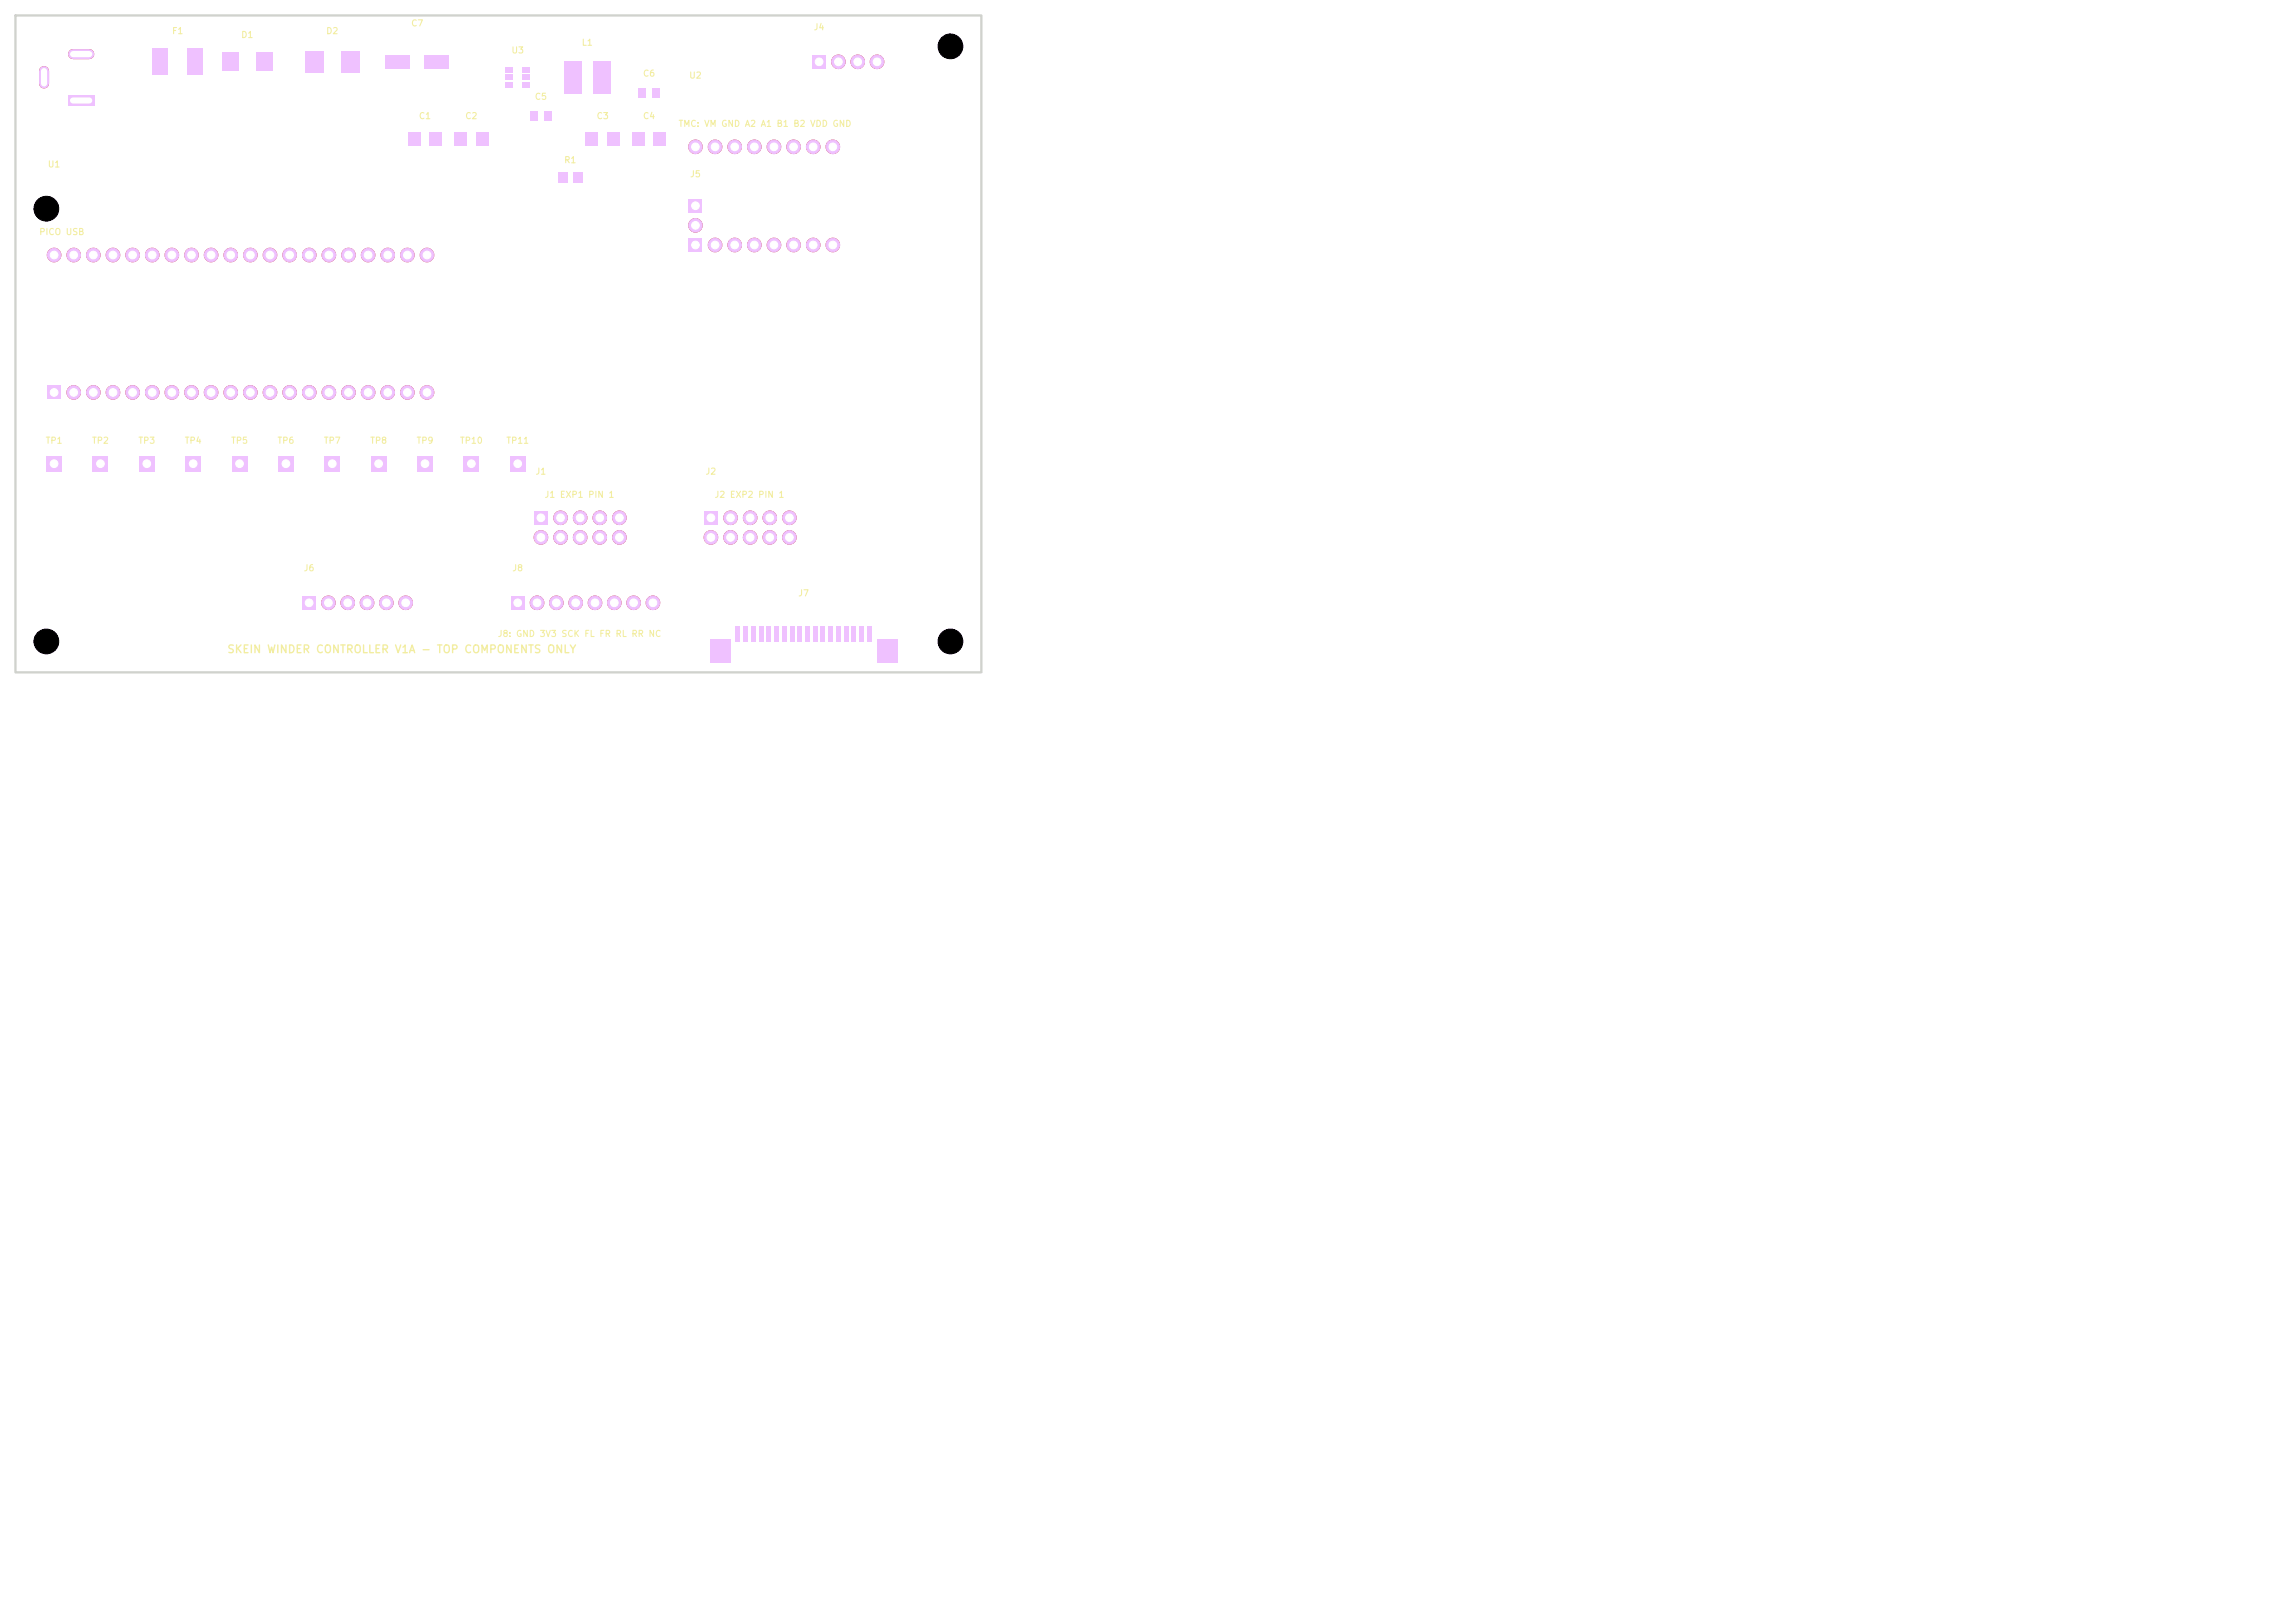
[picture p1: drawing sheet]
<svg xmlns="http://www.w3.org/2000/svg" width="297mm" height="210mm" viewBox="0 0 297 210" stroke-linecap="round" stroke-linejoin="round" font-family="sans-serif">
<defs><g id="words">
<text font-size="1" fill="#f2eda1" x="29.3" y="84.8">SKEIN WINDER CONTROLLER V1A - TOP COMPONENTS ONLY</text>
<g font-size=".8" fill="#f2eda1">
<text x="22.2" y="4.6">F1</text>
<text x="31.1" y="5.1">D1</text>
<text x="42.1" y="4.6">D2</text>
<text x="53.1" y="3.6">C7</text>
<text x="105.2" y="4.1">J4</text>
<text x="66.1" y="7.1">U3</text>
<text x="75.2" y="6.1">L1</text>
<text x="83.1" y="10.1">C6</text>
<text x="89.1" y="10.4">U2</text>
<text x="54.1" y="15.6">C1</text>
<text x="60.1" y="15.6">C2</text>
<text x="69.1" y="13.1">C5</text>
<text x="77.1" y="15.6">C3</text>
<text x="83.1" y="15.6">C4</text>
<text x="87.7" y="16.6">TMC: VM GND A2 A1 B1 B2 VDD GND</text>
<text x="6.1" y="21.9">U1</text>
<text x="72.9" y="21.3">R1</text>
<text x="89.2" y="23.1">J5</text>
<text x="5" y="30.6">PICO USB</text>
<text x="5.8" y="57.6">TP1</text>
<text x="11.8" y="57.6">TP2</text>
<text x="17.8" y="57.6">TP3</text>
<text x="23.8" y="57.6">TP4</text>
<text x="29.8" y="57.6">TP5</text>
<text x="35.8" y="57.6">TP6</text>
<text x="41.8" y="57.6">TP7</text>
<text x="47.8" y="57.6">TP8</text>
<text x="53.8" y="57.6">TP9</text>
<text x="59.5" y="57.6">TP10</text>
<text x="65.5" y="57.6">TP11</text>
<text x="69.2" y="61.6">J1</text>
<text x="70.4" y="64.6">J1 EXP1 PIN 1</text>
<text x="91.2" y="61.6">J2</text>
<text x="92.4" y="64.6">J2 EXP2 PIN 1</text>
<text x="39.2" y="74.1">J6</text>
<text x="66.2" y="74.1">J8</text>
<text x="103.2" y="77.4">J7</text>
<text x="64.3" y="82.6">J8: GND 3V3 SCK FL FR RL RR NC</text>
</g>
</g></defs>
<path d="M6.1 49.9h1.8v1.8h-1.8z" fill="#c83434"/>
<g fill="#c83434" stroke="#c83434" stroke-width=".13">
<circle cx="9.5" cy="50.8" r=".87"/>
<circle cx="12.1" cy="50.8" r=".87"/>
<circle cx="14.6" cy="50.8" r=".87"/>
<circle cx="17.2" cy="50.8" r=".87"/>
<circle cx="19.7" cy="50.8" r=".87"/>
<circle cx="22.2" cy="50.8" r=".87"/>
<circle cx="24.8" cy="50.8" r=".87"/>
<circle cx="27.3" cy="50.8" r=".87"/>
<circle cx="29.9" cy="50.8" r=".87"/>
<circle cx="32.4" cy="50.8" r=".87"/>
<circle cx="34.9" cy="50.8" r=".87"/>
<circle cx="37.5" cy="50.8" r=".87"/>
<circle cx="40" cy="50.8" r=".87"/>
<circle cx="42.6" cy="50.8" r=".87"/>
<circle cx="45.1" cy="50.8" r=".87"/>
<circle cx="47.6" cy="50.8" r=".87"/>
<circle cx="50.2" cy="50.8" r=".87"/>
<circle cx="52.7" cy="50.8" r=".87"/>
<circle cx="55.3" cy="50.8" r=".87"/>
<circle cx="55.3" cy="33" r=".87"/>
<circle cx="52.7" cy="33" r=".87"/>
<circle cx="50.2" cy="33" r=".87"/>
<circle cx="47.6" cy="33" r=".87"/>
<circle cx="45.1" cy="33" r=".87"/>
<circle cx="42.6" cy="33" r=".87"/>
<circle cx="40" cy="33" r=".87"/>
<circle cx="37.5" cy="33" r=".87"/>
<circle cx="34.9" cy="33" r=".87"/>
<circle cx="32.4" cy="33" r=".87"/>
<circle cx="29.9" cy="33" r=".87"/>
<circle cx="27.3" cy="33" r=".87"/>
<circle cx="24.8" cy="33" r=".87"/>
<circle cx="22.2" cy="33" r=".87"/>
<circle cx="19.7" cy="33" r=".87"/>
<circle cx="17.2" cy="33" r=".87"/>
<circle cx="14.6" cy="33" r=".87"/>
<circle cx="12.1" cy="33" r=".87"/>
<circle cx="9.5" cy="33" r=".87"/>
<circle cx="7" cy="33" r=".87"/>
</g>
<path d="M89.1 30.8h1.8v1.8h-1.8z" fill="#c83434"/>
<g fill="#c83434" stroke="#c83434" stroke-width=".13">
<circle cx="92.5" cy="31.7" r=".87"/>
<circle cx="95.1" cy="31.7" r=".87"/>
<circle cx="97.6" cy="31.7" r=".87"/>
<circle cx="100.2" cy="31.7" r=".87"/>
<circle cx="102.7" cy="31.7" r=".87"/>
<circle cx="105.2" cy="31.7" r=".87"/>
<circle cx="107.8" cy="31.7" r=".87"/>
<circle cx="90" cy="19" r=".87"/>
<circle cx="92.5" cy="19" r=".87"/>
<circle cx="95.1" cy="19" r=".87"/>
<circle cx="97.6" cy="19" r=".87"/>
<circle cx="100.2" cy="19" r=".87"/>
<circle cx="102.7" cy="19" r=".87"/>
<circle cx="105.2" cy="19" r=".87"/>
<circle cx="107.8" cy="19" r=".87"/>
</g>
<path d="M89.1 25.7h1.8v1.8h-1.8z" fill="#c83434"/>
<circle cx="90" cy="29.2" r=".87" fill="#c83434" stroke="#c83434" stroke-width=".13"/>
<g fill="#c83434">
<path d="M72.2 22.3h1.2v1.4h-1.2z"/>
<path d="M74.2 22.3h1.2v1.4h-1.2z"/>
<path d="M69.1 66.1h1.8v1.8h-1.8z"/>
</g>
<g fill="#c83434" stroke="#c83434" stroke-width=".13">
<circle cx="70" cy="69.5" r=".87"/>
<circle cx="72.5" cy="67" r=".87"/>
<circle cx="72.5" cy="69.5" r=".87"/>
<circle cx="75.1" cy="67" r=".87"/>
<circle cx="75.1" cy="69.5" r=".87"/>
<circle cx="77.6" cy="67" r=".87"/>
<circle cx="77.6" cy="69.5" r=".87"/>
<circle cx="80.2" cy="67" r=".87"/>
<circle cx="80.2" cy="69.5" r=".87"/>
</g>
<path d="M91.1 66.1h1.8v1.8h-1.8z" fill="#c83434"/>
<g fill="#c83434" stroke="#c83434" stroke-width=".13">
<circle cx="92" cy="69.5" r=".87"/>
<circle cx="94.5" cy="67" r=".87"/>
<circle cx="94.5" cy="69.5" r=".87"/>
<circle cx="97.1" cy="67" r=".87"/>
<circle cx="97.1" cy="69.5" r=".87"/>
<circle cx="99.6" cy="67" r=".87"/>
<circle cx="99.6" cy="69.5" r=".87"/>
<circle cx="102.2" cy="67" r=".87"/>
<circle cx="102.2" cy="69.5" r=".87"/>
</g>
<g fill="#c83434">
<path d="M95.2 81h.6v2h-.6z"/>
<path d="M96.2 81h.6v2h-.6z"/>
<path d="M97.2 81h.6v2h-.6z"/>
<path d="M98.2 81h.6v2h-.6z"/>
<path d="M99.2 81h.6v2h-.6z"/>
<path d="M100.2 81h.6v2h-.6z"/>
<path d="M101.2 81h.6v2h-.6z"/>
<path d="M102.2 81h.6v2h-.6z"/>
<path d="M103.2 81h.6v2h-.6z"/>
<path d="M104.2 81h.6v2h-.6z"/>
<path d="M105.2 81h.6v2h-.6z"/>
<path d="M106.2 81h.6v2h-.6z"/>
<path d="M107.2 81h.6v2h-.6z"/>
<path d="M108.2 81h.6v2h-.6z"/>
<path d="M109.2 81h.6v2h-.6z"/>
<path d="M110.2 81h.6v2h-.6z"/>
<path d="M111.2 81h.6v2h-.6z"/>
<path d="M112.2 81h.6v2h-.6z"/>
<path d="M91.9 82.8h2.6v3h-2.6z"/>
<path d="M113.5 82.8h2.6v3h-2.6z"/>
<path d="M66.1 77.1h1.8v1.8h-1.8z"/>
</g>
<g fill="#c83434" stroke="#c83434" stroke-width=".13">
<circle cx="69.5" cy="78" r=".87"/>
<circle cx="72" cy="78" r=".87"/>
<circle cx="74.5" cy="78" r=".87"/>
<circle cx="77" cy="78" r=".87"/>
<circle cx="79.5" cy="78" r=".87"/>
<circle cx="82" cy="78" r=".87"/>
<circle cx="84.5" cy="78" r=".87"/>
</g>
<path d="M105.1 7.1h1.8v1.8h-1.8z" fill="#c83434"/>
<g fill="#c83434" stroke="#c83434" stroke-width=".13">
<circle cx="108.5" cy="8" r=".87"/>
<circle cx="111" cy="8" r=".87"/>
<circle cx="113.5" cy="8" r=".87"/>
</g>
<path d="M39.1 77.1h1.8v1.8h-1.8z" fill="#c83434"/>
<g fill="#c83434" stroke="#c83434" stroke-width=".13">
<circle cx="42.5" cy="78" r=".87"/>
<circle cx="45" cy="78" r=".87"/>
<circle cx="47.5" cy="78" r=".87"/>
<circle cx="50" cy="78" r=".87"/>
<circle cx="52.5" cy="78" r=".87"/>
</g>
<path d="M8.8 12.4h3.4v1.3h-3.4z" fill="#c83434"/>
<path d="M5.7 9.2v1.6M9.4 7h2.1" fill="none" stroke="#c83434" stroke-width="1.3"/>
<g fill="#c83434">
<path d="M19.7 6.3h2v3.4h-2z"/>
<path d="M24.2 6.3h2v3.4h-2z"/>
<path d="M28.7 6.8h2.2v2.4h-2.2z"/>
<path d="M33.1 6.8h2.2v2.4h-2.2z"/>
<path d="M39.5 6.6h2.4v2.8h-2.4z"/>
<path d="M44.1 6.6h2.4v2.8h-2.4z"/>
<path d="M49.9 7.1h3.2v1.8h-3.2z"/>
<path d="M54.9 7.1h3.2v1.8h-3.2z"/>
<path d="M65.4 8.7h1v.7h-1z"/>
<path d="M65.4 9.7h1v.7h-1z"/>
<path d="M65.4 10.6h1v.7h-1z"/>
<path d="M67.6 10.6h1v.7h-1z"/>
<path d="M67.6 9.7h1v.7h-1z"/>
<path d="M67.6 8.7h1v.7h-1z"/>
<path d="M73 7.9h2.3v4.2h-2.3z"/>
<path d="M76.7 7.9h2.3v4.2h-2.3z"/>
<path d="M68.6 14.4h1v1.2h-1z"/>
<path d="M70.4 14.4h1v1.2h-1z"/>
<path d="M52.8 17.1h1.6v1.8h-1.6z"/>
<path d="M55.6 17.1h1.6v1.8h-1.6z"/>
<path d="M58.8 17.1h1.6v1.8h-1.6z"/>
<path d="M61.6 17.1h1.6v1.8h-1.6z"/>
<path d="M75.8 17.1h1.6v1.8h-1.6z"/>
<path d="M78.6 17.1h1.6v1.8h-1.6z"/>
<path d="M81.8 17.1h1.6v1.8h-1.6z"/>
<path d="M84.6 17.1h1.6v1.8h-1.6z"/>
<path d="M82.6 11.4h1v1.2h-1z"/>
<path d="M84.4 11.4h1v1.2h-1z"/>
<path d="M6 59h2v2h-2z"/>
<path d="M12 59h2v2h-2z"/>
<path d="M18 59h2v2h-2z"/>
<path d="M24 59h2v2h-2z"/>
<path d="M30 59h2v2h-2z"/>
<path d="M36 59h2v2h-2z"/>
<path d="M42 59h2v2h-2z"/>
<path d="M48 59h2v2h-2z"/>
<path d="M54 59h2v2h-2z"/>
<path d="M60 59h2v2h-2z"/>
<path d="M66 59h2v2h-2z"/>
</g>
<path d="M6.1 49.9h1.8v1.8h-1.8z" fill="#efc1ff"/>
<g fill="#efc1ff" stroke="#efc1ff" stroke-width=".13">
<circle cx="9.5" cy="50.8" r=".87"/>
<circle cx="12.1" cy="50.8" r=".87"/>
<circle cx="14.6" cy="50.8" r=".87"/>
<circle cx="17.2" cy="50.8" r=".87"/>
<circle cx="19.7" cy="50.8" r=".87"/>
<circle cx="22.2" cy="50.8" r=".87"/>
<circle cx="24.8" cy="50.8" r=".87"/>
<circle cx="27.3" cy="50.8" r=".87"/>
<circle cx="29.9" cy="50.8" r=".87"/>
<circle cx="32.4" cy="50.8" r=".87"/>
<circle cx="34.9" cy="50.8" r=".87"/>
<circle cx="37.5" cy="50.8" r=".87"/>
<circle cx="40" cy="50.8" r=".87"/>
<circle cx="42.6" cy="50.8" r=".87"/>
<circle cx="45.1" cy="50.8" r=".87"/>
<circle cx="47.6" cy="50.8" r=".87"/>
<circle cx="50.2" cy="50.8" r=".87"/>
<circle cx="52.7" cy="50.8" r=".87"/>
<circle cx="55.3" cy="50.8" r=".87"/>
<circle cx="55.3" cy="33" r=".87"/>
<circle cx="52.7" cy="33" r=".87"/>
<circle cx="50.2" cy="33" r=".87"/>
<circle cx="47.6" cy="33" r=".87"/>
<circle cx="45.1" cy="33" r=".87"/>
<circle cx="42.6" cy="33" r=".87"/>
<circle cx="40" cy="33" r=".87"/>
<circle cx="37.5" cy="33" r=".87"/>
<circle cx="34.9" cy="33" r=".87"/>
<circle cx="32.4" cy="33" r=".87"/>
<circle cx="29.9" cy="33" r=".87"/>
<circle cx="27.3" cy="33" r=".87"/>
<circle cx="24.8" cy="33" r=".87"/>
<circle cx="22.2" cy="33" r=".87"/>
<circle cx="19.7" cy="33" r=".87"/>
<circle cx="17.2" cy="33" r=".87"/>
<circle cx="14.6" cy="33" r=".87"/>
<circle cx="12.1" cy="33" r=".87"/>
<circle cx="9.5" cy="33" r=".87"/>
<circle cx="7" cy="33" r=".87"/>
</g>
<path d="M89.1 30.8h1.8v1.8h-1.8z" fill="#efc1ff"/>
<g fill="#efc1ff" stroke="#efc1ff" stroke-width=".13">
<circle cx="92.5" cy="31.7" r=".87"/>
<circle cx="95.1" cy="31.7" r=".87"/>
<circle cx="97.6" cy="31.7" r=".87"/>
<circle cx="100.2" cy="31.7" r=".87"/>
<circle cx="102.7" cy="31.7" r=".87"/>
<circle cx="105.2" cy="31.7" r=".87"/>
<circle cx="107.8" cy="31.7" r=".87"/>
<circle cx="90" cy="19" r=".87"/>
<circle cx="92.5" cy="19" r=".87"/>
<circle cx="95.1" cy="19" r=".87"/>
<circle cx="97.6" cy="19" r=".87"/>
<circle cx="100.2" cy="19" r=".87"/>
<circle cx="102.7" cy="19" r=".87"/>
<circle cx="105.2" cy="19" r=".87"/>
<circle cx="107.8" cy="19" r=".87"/>
</g>
<path d="M89.1 25.7h1.8v1.8h-1.8z" fill="#efc1ff"/>
<circle cx="90" cy="29.2" r=".87" fill="#efc1ff" stroke="#efc1ff" stroke-width=".13"/>
<g fill="#efc1ff">
<path d="M72.2 22.3h1.2v1.4h-1.2z"/>
<path d="M74.2 22.3h1.2v1.4h-1.2z"/>
<path d="M69.1 66.1h1.8v1.8h-1.8z"/>
</g>
<g fill="#efc1ff" stroke="#efc1ff" stroke-width=".13">
<circle cx="70" cy="69.5" r=".87"/>
<circle cx="72.5" cy="67" r=".87"/>
<circle cx="72.5" cy="69.5" r=".87"/>
<circle cx="75.1" cy="67" r=".87"/>
<circle cx="75.1" cy="69.5" r=".87"/>
<circle cx="77.6" cy="67" r=".87"/>
<circle cx="77.6" cy="69.5" r=".87"/>
<circle cx="80.2" cy="67" r=".87"/>
<circle cx="80.2" cy="69.5" r=".87"/>
</g>
<path d="M91.1 66.1h1.8v1.8h-1.8z" fill="#efc1ff"/>
<g fill="#efc1ff" stroke="#efc1ff" stroke-width=".13">
<circle cx="92" cy="69.5" r=".87"/>
<circle cx="94.5" cy="67" r=".87"/>
<circle cx="94.5" cy="69.5" r=".87"/>
<circle cx="97.1" cy="67" r=".87"/>
<circle cx="97.1" cy="69.5" r=".87"/>
<circle cx="99.6" cy="67" r=".87"/>
<circle cx="99.6" cy="69.5" r=".87"/>
<circle cx="102.2" cy="67" r=".87"/>
<circle cx="102.2" cy="69.5" r=".87"/>
</g>
<g fill="#efc1ff">
<path d="M95.2 81h.6v2h-.6z"/>
<path d="M96.2 81h.6v2h-.6z"/>
<path d="M97.2 81h.6v2h-.6z"/>
<path d="M98.2 81h.6v2h-.6z"/>
<path d="M99.2 81h.6v2h-.6z"/>
<path d="M100.2 81h.6v2h-.6z"/>
<path d="M101.2 81h.6v2h-.6z"/>
<path d="M102.2 81h.6v2h-.6z"/>
<path d="M103.2 81h.6v2h-.6z"/>
<path d="M104.2 81h.6v2h-.6z"/>
<path d="M105.2 81h.6v2h-.6z"/>
<path d="M106.2 81h.6v2h-.6z"/>
<path d="M107.2 81h.6v2h-.6z"/>
<path d="M108.2 81h.6v2h-.6z"/>
<path d="M109.2 81h.6v2h-.6z"/>
<path d="M110.2 81h.6v2h-.6z"/>
<path d="M111.2 81h.6v2h-.6z"/>
<path d="M112.2 81h.6v2h-.6z"/>
<path d="M91.9 82.8h2.6v3h-2.6z"/>
<path d="M113.5 82.8h2.6v3h-2.6z"/>
<path d="M66.1 77.1h1.8v1.8h-1.8z"/>
</g>
<g fill="#efc1ff" stroke="#efc1ff" stroke-width=".13">
<circle cx="69.5" cy="78" r=".87"/>
<circle cx="72" cy="78" r=".87"/>
<circle cx="74.5" cy="78" r=".87"/>
<circle cx="77" cy="78" r=".87"/>
<circle cx="79.5" cy="78" r=".87"/>
<circle cx="82" cy="78" r=".87"/>
<circle cx="84.5" cy="78" r=".87"/>
</g>
<path d="M105.1 7.1h1.8v1.8h-1.8z" fill="#efc1ff"/>
<g fill="#efc1ff" stroke="#efc1ff" stroke-width=".13">
<circle cx="108.5" cy="8" r=".87"/>
<circle cx="111" cy="8" r=".87"/>
<circle cx="113.5" cy="8" r=".87"/>
</g>
<path d="M39.1 77.1h1.8v1.8h-1.8z" fill="#efc1ff"/>
<g fill="#efc1ff" stroke="#efc1ff" stroke-width=".13">
<circle cx="42.5" cy="78" r=".87"/>
<circle cx="45" cy="78" r=".87"/>
<circle cx="47.5" cy="78" r=".87"/>
<circle cx="50" cy="78" r=".87"/>
<circle cx="52.5" cy="78" r=".87"/>
</g>
<path d="M8.8 12.4h3.4v1.3h-3.4z" fill="#efc1ff"/>
<path d="M5.7 9.2v1.6M9.4 7h2.1" fill="none" stroke="#efc1ff" stroke-width="1.3"/>
<g fill="#efc1ff">
<path d="M19.7 6.3h2v3.4h-2z"/>
<path d="M24.2 6.3h2v3.4h-2z"/>
<path d="M28.7 6.8h2.2v2.4h-2.2z"/>
<path d="M33.1 6.8h2.2v2.4h-2.2z"/>
<path d="M39.5 6.6h2.4v2.8h-2.4z"/>
<path d="M44.1 6.6h2.4v2.8h-2.4z"/>
<path d="M49.9 7.1h3.2v1.8h-3.2z"/>
<path d="M54.9 7.1h3.2v1.8h-3.2z"/>
<path d="M65.4 8.7h1v.7h-1z"/>
<path d="M65.4 9.7h1v.7h-1z"/>
<path d="M65.4 10.6h1v.7h-1z"/>
<path d="M67.6 10.6h1v.7h-1z"/>
<path d="M67.6 9.7h1v.7h-1z"/>
<path d="M67.6 8.7h1v.7h-1z"/>
<path d="M73 7.9h2.3v4.2h-2.3z"/>
<path d="M76.7 7.9h2.3v4.2h-2.3z"/>
<path d="M68.6 14.4h1v1.2h-1z"/>
<path d="M70.4 14.4h1v1.2h-1z"/>
<path d="M52.8 17.1h1.6v1.8h-1.6z"/>
<path d="M55.6 17.1h1.6v1.8h-1.6z"/>
<path d="M58.8 17.1h1.6v1.8h-1.6z"/>
<path d="M61.6 17.1h1.6v1.8h-1.6z"/>
<path d="M75.8 17.1h1.6v1.8h-1.6z"/>
<path d="M78.6 17.1h1.6v1.8h-1.6z"/>
<path d="M81.8 17.1h1.6v1.8h-1.6z"/>
<path d="M84.6 17.1h1.6v1.8h-1.6z"/>
<path d="M82.6 11.4h1v1.2h-1z"/>
<path d="M84.4 11.4h1v1.2h-1z"/>
<path d="M6 59h2v2h-2z"/>
<path d="M12 59h2v2h-2z"/>
<path d="M18 59h2v2h-2z"/>
<path d="M24 59h2v2h-2z"/>
<path d="M30 59h2v2h-2z"/>
<path d="M36 59h2v2h-2z"/>
<path d="M42 59h2v2h-2z"/>
<path d="M48 59h2v2h-2z"/>
<path d="M54 59h2v2h-2z"/>
<path d="M60 59h2v2h-2z"/>
<path d="M66 59h2v2h-2z"/>
</g>
<g fill="#efc1ff" stroke="#efc1ff" stroke-width=".13">
<circle cx="6" cy="27" r="1.6"/>
<circle cx="123" cy="6" r="1.6"/>
<circle cx="6" cy="83" r="1.6"/>
<circle cx="123" cy="83" r="1.6"/>
</g>
<path d="M2 2h125v85h-125z" fill="none" stroke="#d0d2cd" stroke-width=".3"/>
<g fill="#fff" stroke="#fff" stroke-width=".13">
<circle cx="7" cy="50.8" r=".5"/>
<circle cx="9.5" cy="50.8" r=".5"/>
<circle cx="12.1" cy="50.8" r=".5"/>
<circle cx="14.6" cy="50.8" r=".5"/>
<circle cx="17.2" cy="50.8" r=".5"/>
<circle cx="19.7" cy="50.8" r=".5"/>
<circle cx="22.2" cy="50.8" r=".5"/>
<circle cx="24.8" cy="50.8" r=".5"/>
<circle cx="27.3" cy="50.8" r=".5"/>
<circle cx="29.9" cy="50.8" r=".5"/>
<circle cx="32.4" cy="50.8" r=".5"/>
<circle cx="34.9" cy="50.8" r=".5"/>
<circle cx="37.5" cy="50.8" r=".5"/>
<circle cx="40" cy="50.8" r=".5"/>
<circle cx="42.6" cy="50.8" r=".5"/>
<circle cx="45.1" cy="50.8" r=".5"/>
<circle cx="47.6" cy="50.8" r=".5"/>
<circle cx="50.2" cy="50.8" r=".5"/>
<circle cx="52.7" cy="50.8" r=".5"/>
<circle cx="55.3" cy="50.8" r=".5"/>
<circle cx="55.3" cy="33" r=".5"/>
<circle cx="52.7" cy="33" r=".5"/>
<circle cx="50.2" cy="33" r=".5"/>
<circle cx="47.6" cy="33" r=".5"/>
<circle cx="45.1" cy="33" r=".5"/>
<circle cx="42.6" cy="33" r=".5"/>
<circle cx="40" cy="33" r=".5"/>
<circle cx="37.5" cy="33" r=".5"/>
<circle cx="34.9" cy="33" r=".5"/>
<circle cx="32.4" cy="33" r=".5"/>
<circle cx="29.9" cy="33" r=".5"/>
<circle cx="27.3" cy="33" r=".5"/>
<circle cx="24.8" cy="33" r=".5"/>
<circle cx="22.2" cy="33" r=".5"/>
<circle cx="19.7" cy="33" r=".5"/>
<circle cx="17.2" cy="33" r=".5"/>
<circle cx="14.6" cy="33" r=".5"/>
<circle cx="12.1" cy="33" r=".5"/>
<circle cx="9.5" cy="33" r=".5"/>
<circle cx="7" cy="33" r=".5"/>
<circle cx="90" cy="31.7" r=".5"/>
<circle cx="92.5" cy="31.7" r=".5"/>
<circle cx="95.1" cy="31.7" r=".5"/>
<circle cx="97.6" cy="31.7" r=".5"/>
<circle cx="100.2" cy="31.7" r=".5"/>
<circle cx="102.7" cy="31.7" r=".5"/>
<circle cx="105.2" cy="31.7" r=".5"/>
<circle cx="107.8" cy="31.7" r=".5"/>
<circle cx="90" cy="19" r=".5"/>
<circle cx="92.5" cy="19" r=".5"/>
<circle cx="95.1" cy="19" r=".5"/>
<circle cx="97.6" cy="19" r=".5"/>
<circle cx="100.2" cy="19" r=".5"/>
<circle cx="102.7" cy="19" r=".5"/>
<circle cx="105.2" cy="19" r=".5"/>
<circle cx="107.8" cy="19" r=".5"/>
<circle cx="90" cy="26.6" r=".5"/>
<circle cx="90" cy="29.2" r=".5"/>
<circle cx="70" cy="67" r=".5"/>
<circle cx="70" cy="69.5" r=".5"/>
<circle cx="72.5" cy="67" r=".5"/>
<circle cx="72.5" cy="69.5" r=".5"/>
<circle cx="75.1" cy="67" r=".5"/>
<circle cx="75.1" cy="69.5" r=".5"/>
<circle cx="77.6" cy="67" r=".5"/>
<circle cx="77.6" cy="69.5" r=".5"/>
<circle cx="80.2" cy="67" r=".5"/>
<circle cx="80.2" cy="69.5" r=".5"/>
<circle cx="92" cy="67" r=".5"/>
<circle cx="92" cy="69.5" r=".5"/>
<circle cx="94.5" cy="67" r=".5"/>
<circle cx="94.5" cy="69.5" r=".5"/>
<circle cx="97.1" cy="67" r=".5"/>
<circle cx="97.1" cy="69.5" r=".5"/>
<circle cx="99.6" cy="67" r=".5"/>
<circle cx="99.6" cy="69.5" r=".5"/>
<circle cx="102.2" cy="67" r=".5"/>
<circle cx="102.2" cy="69.5" r=".5"/>
<circle cx="67" cy="78" r=".5"/>
<circle cx="69.5" cy="78" r=".5"/>
<circle cx="72" cy="78" r=".5"/>
<circle cx="74.5" cy="78" r=".5"/>
<circle cx="77" cy="78" r=".5"/>
<circle cx="79.5" cy="78" r=".5"/>
<circle cx="82" cy="78" r=".5"/>
<circle cx="84.5" cy="78" r=".5"/>
<circle cx="106" cy="8" r=".5"/>
<circle cx="108.5" cy="8" r=".5"/>
<circle cx="111" cy="8" r=".5"/>
<circle cx="113.5" cy="8" r=".5"/>
<circle cx="40" cy="78" r=".5"/>
<circle cx="42.5" cy="78" r=".5"/>
<circle cx="45" cy="78" r=".5"/>
<circle cx="47.5" cy="78" r=".5"/>
<circle cx="50" cy="78" r=".5"/>
<circle cx="52.5" cy="78" r=".5"/>
<circle cx="7" cy="60" r=".5"/>
<circle cx="13" cy="60" r=".5"/>
<circle cx="19" cy="60" r=".5"/>
<circle cx="25" cy="60" r=".5"/>
<circle cx="31" cy="60" r=".5"/>
<circle cx="37" cy="60" r=".5"/>
<circle cx="43" cy="60" r=".5"/>
<circle cx="49" cy="60" r=".5"/>
<circle cx="55" cy="60" r=".5"/>
<circle cx="61" cy="60" r=".5"/>
<circle cx="67" cy="60" r=".5"/>
</g>
<path d="M5.7 9.2v1.6M9.4 13h2.1M9.4 7h2.1" fill="none" stroke="#fff" stroke-width=".8"/>
<g fill="#000" stroke="#000" stroke-width=".13">
<circle cx="123" cy="6" r="1.6"/>
<circle cx="6" cy="27" r="1.6"/>
<circle cx="6" cy="83" r="1.6"/>
<circle cx="123" cy="83" r="1.6"/>
</g>
<use href="#words"/>
</svg>
